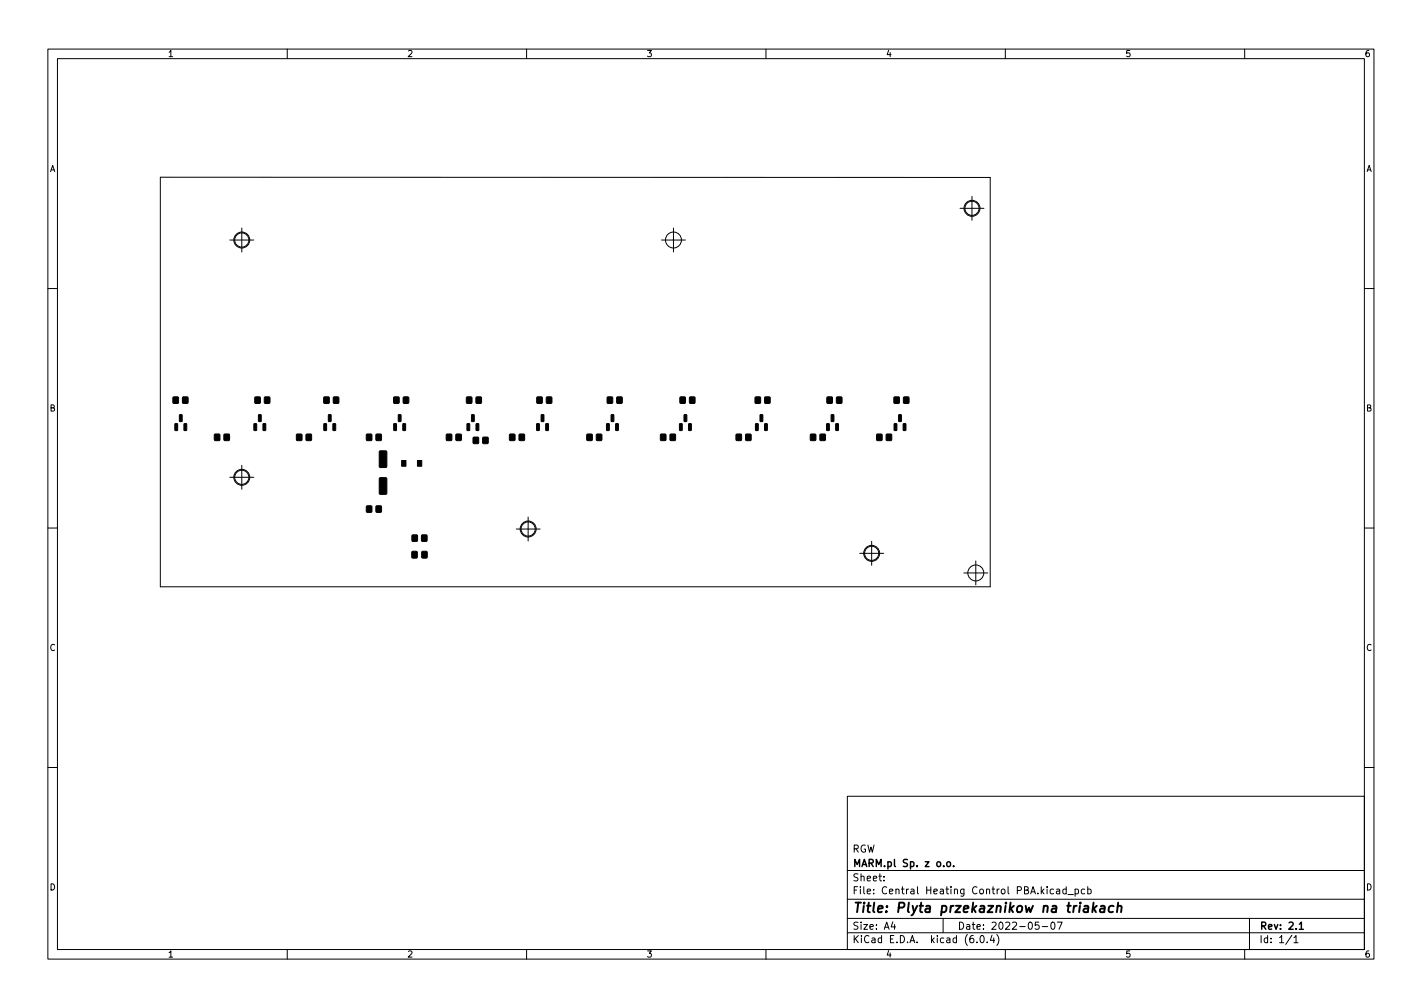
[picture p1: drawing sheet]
<svg xmlns="http://www.w3.org/2000/svg" width="297mm" height="210mm" viewBox="0 0 297 210" stroke-linecap="round" stroke-linejoin="round" font-family="sans-serif">
<defs><g id="words">
<text font-size="2.8" x="178" y="190.6">Title: Plyta przekaznikow na triakach</text>
<g font-size="2.1">
<text x="178" y="178">RGW</text>
<text x="178" y="184">Sheet:</text>
<text x="178" y="181">MARM.pl Sp. z o.o.</text>
<text x="178" y="186.7">File: Central Heating Control PBA.kicad_pcb</text>
<text x="178" y="196.9">KiCad E.D.A. kicad (6.0.4)</text>
<text x="178" y="194.1">Size: A4</text>
<text x="200" y="194.1">Date: 2022-05-07</text>
<text x="263" y="194.1">Rev: 2.1</text>
<text x="263" y="196.9">Id: 1/1</text>
</g>
<g font-size="1.8">
<text x="35" y="11.9">1</text>
<text x="85" y="11.9">2</text>
<text x="135" y="11.9">3</text>
<text x="185" y="11.9">4</text>
<text x="235" y="11.9">5</text>
<text x="285" y="11.9">6</text>
<text x="10.3" y="35.9">A</text>
<text x="285.3" y="35.9">A</text>
<text x="10.3" y="85.9">B</text>
<text x="285.3" y="85.9">B</text>
<text x="10.3" y="135.9">C</text>
<text x="285.3" y="135.9">C</text>
<text x="10.3" y="185.9">D</text>
<text x="285.3" y="185.9">D</text>
<text x="35" y="199.9">1</text>
<text x="85" y="199.9">2</text>
<text x="135" y="199.9">3</text>
<text x="185" y="199.9">4</text>
<text x="235" y="199.9">5</text>
<text x="285" y="199.9">6</text>
</g>
</g></defs>
<g fill="none" stroke="#000" stroke-width=".21">
<path d="M10 10.2h277v190.1h-277zM12 12.2h273v186.1h-273zM60 10.2v2M110 10.2v2M160 10.2v2M210 10.2v2M260 10.2v2M33.5 37l173.3 .1v85.4h-173.3zM48 50.1h5M50.5 47.6v5M138.2 50.1h5M140.7 47.6v5"/>
<path d="M200.5 43.5h5M203 41v5M10 60.2h2M285 60.2h2M48 99.7h5M50.5 97.2v5M10 110.2h2M107.8 110.5h5M110.3 108v5M179.6 115.5h5M182.1 113v5M201.3 119.6h5"/>
<path d="M203.8 117.1v5M285 110.2h2M10 160.2h2M177 166.3h108v32h-108zM285 160.2h2M60 198.3v2M110 198.3v2M160 198.3v2M177 194.8h108M177 191.8h108M177 187.8h108M177 181.8h108"/>
<path d="M184.6 183.8v.1M184.6 183v.1M186.5 192.5l-.4 1h1M186.9 193v1M197 191.8v3M204.1 196.7v.1M204.9 195.4l.2-.1a.8 .8 0 0 1 .5 .8 .8 .8 0 0 1-.5 .7 1 1 0 0 1-.2-1.4zM206.2 196.7v.1M207.2 195.3l-.3 1h.9M207.6 195.8v1M208.2 195.1a1.72 1.72 0 0 1 0 2.3M210 198.3v2"/>
<path d="M217 192.5h-.7l-.1 .7 .2-.1 .5 .1 .2 .2-.1 .5-.2 .1-.6-.1M217.7 193.5h1.2M219.6 192.7l.3-.2a.8 .8 0 0 1 .5 .8 .8 .8 0 0 1-.5 .7l-.3-.1-.1-.4zM220.1 185.7l-.5-.1-.2 .3 .1 .7h.6M220.7 185.7h.6l.1 .9M220.9 192.5h1l-.7 1.5M221.4 186l-.5 .1-.3 .2 .3 .3h.5M222.7 185.7l-.4-.1-.3 .3 .1 .7h.6M222.7 185.1v1.5M223.1 186.8h1.1M224.6 185.7l.4-.1 .3 .3-.2 .7h-.5M224.6 185.6v1.5"/>
<path d="M226.6 185.7l-.5-.1-.2 .3 .1 .7h.6M227.2 185.7l.4-.1 .3 .3-.1 .7h-.6M227.2 185.1v1.5M260 198.3v2M261 191.8v6.5M269.9 195.3l-1.3 1.9M270.3 195.8l.4-.5v1.5M270.3 196.8h.8"/>
<circle cx="50.5" cy="50.1" r="1.67"/>
<circle cx="50.5" cy="50.1" r="1.48"/>
<circle cx="140.7" cy="50.1" r="1.67"/>
<circle cx="203" cy="43.5" r="1.67"/>
<circle cx="203" cy="43.5" r="1.48"/>
<circle cx="50.5" cy="99.7" r="1.67"/>
<circle cx="50.5" cy="99.7" r="1.48"/>
<circle cx="110.3" cy="110.5" r="1.67"/>
<circle cx="110.3" cy="110.5" r="1.48"/>
<circle cx="182.1" cy="115.5" r="1.67"/>
<circle cx="182.1" cy="115.5" r="1.48"/>
<circle cx="203.8" cy="119.6" r="1.67"/>
</g>
<path d="M197.8 180.1l.3-.2 .4 .2 .1 .5-.2 .3h-.3l-.3-.1zM199.2 180.8v.1M271.4 193l.4-.5v1.5M271.4 194h.9" fill="none" stroke="#000" stroke-width=".3"/>
<path d="M228.4 188.5l-.2 2M228.5 189.7l.4 .8M229.1 189.1l-.8 .8M230 189.2h.7v1.3M230.8 189.6l-.7 .1a.4 .4 0 0 0-.3 .3 .4 .4 0 0 0 .2 .5l.7-.1M232.6 189.2a.66 .66 0 0 0-1 .3v.6l.1 .3h.8M233.5 189.3l.3-.2 .4 .1v1.3M233.6 188.5l-.3 2" fill="none" stroke="#000" stroke-width=".4"/>
<g fill="#000" stroke="#000" stroke-width=".21">
<path d="M36.6 88.5h.5l-.1 1.4-.5-.1zM36.2 82.9h1v1.3h-1zM37.5 86.6l.6 .1-.1 1.3-.5-.1zM38.5 88.5h.5l-.1 1.4-.5-.1zM38.2 82.9h1v1.3h-1zM44.8 90.7h1.1v1.2h-1.1zM46.8 90.7h1.1v1.2h-1.1zM53.1 88.5h.5l-.1 1.4-.5-.1zM54 86.6l.6 .1-.1 1.3-.5-.1zM53.3 82.9h1v1.3h-1zM55 88.5h.5l-.1 1.4-.5-.1zM55.3 82.9h1v1.3h-1z"/>
<path d="M62 90.7h1v1.2h-1zM64 90.7h1v1.2h-1zM67.7 88.5h.5l-.1 1.4-.5-.1zM68.6 86.6l.6 .1-.1 1.3-.5-.1zM67.7 82.9h1v1.3h-1zM69.6 88.5h.5l-.1 1.4-.5-.1zM69.7 82.9h1v1.3h-1zM76.6 90.7h1v1.2h-1zM78.6 90.7h1v1.2h-1zM79.3 94.2l1.3-.1 .2 .2v3.1l-.1 .2h-1.2l-.3-.1zM79.3 99.8l1.3-.1 .2 .2v3.1l-.1 .2h-1.2l-.3-.1zM82.3 88.5h.5l-.1 1.4-.5-.1z"/>
<path d="M83.2 86.6l.6 .1-.1 1.3-.5-.1zM82.3 82.9h1v1.3h-1zM84.2 88.5h.5l-.1 1.4-.5-.1zM83.9 96.1h.9v1.2h-.9zM84.3 82.9h1v1.3h-1zM87.2 96.1h.9v1.2h-.9zM93.3 90.7h1v1.2h-1zM95.3 90.7h1v1.2h-1zM97.5 82.9h1v1.3h-1zM97.6 88.5h.5l-.1 1.4-.5-.1zM98.5 86.6l.6 .1-.1 1.3-.5-.1zM99.5 82.9h1v1.3h-1z"/>
<path d="M99.5 88.5h.5l-.1 1.4-.5-.1zM98.9 91.3h1v1.3h-1zM100.9 91.3h1v1.3h-1zM106.5 90.7h1v1.2h-1zM108.5 90.7h1v1.2h-1zM112.2 82.9h1v1.3h-1zM112.1 88.5h.6l-.1 1.4-.5-.1zM113.1 86.6l.5 .1-.1 1.3-.5-.1zM114.2 82.9h1v1.3h-1zM114 88.5h.6l-.1 1.4-.5-.1zM122.6 90.7h1.1v1.2h-1.1zM124.6 90.7h1.1v1.2h-1.1z"/>
<path d="M126.7 88.5h.6l-.1 1.4-.5-.1zM127.7 86.6l.5 .1-.1 1.3-.5-.1zM126.9 82.9h1v1.3h-1zM128.6 88.5h.6l-.1 1.4-.5-.1zM128.9 82.9h1v1.3h-1zM138 90.7h1.1v1.2h-1.1zM140 90.7h1.1v1.2h-1.1zM142 88.5h.5l-.1 1.4-.5-.1zM142.9 86.6l.6 .1-.1 1.3-.5-.1zM142.1 82.9h1v1.3h-1zM143.9 88.5h.5l-.1 1.4-.5-.1zM144.1 82.9h1v1.3h-1z"/>
<path d="M153.8 90.7h1v1.2h-1zM155.8 90.7h1v1.2h-1zM157.8 82.9h1v1.3h-1zM157.8 88.5h.6l-.1 1.4-.5-.1zM158.8 86.6l.5 .1v1.3l-.5-.1zM159.8 82.9h1v1.3h-1zM159.7 88.5h.6l-.1 1.4-.5-.1zM169.3 90.7h1.1v1.2h-1.1zM171.3 90.7h1.1v1.2h-1.1zM172.8 82.9h1v1.3h-1zM172.7 88.5h.5v1.4l-.5-.1zM173.6 86.6l.6 .1-.1 1.3-.5-.1z"/>
<path d="M174.8 82.9h1v1.3h-1zM174.6 88.5h.5v1.4l-.5-.1zM183.2 90.7h1v1.2h-1zM185.2 90.7h1v1.2h-1zM186.8 82.9h1v1.3h-1zM186.8 88.5h.5v1.4l-.5-.1zM187.7 86.6l.6 .1-.1 1.3-.5-.1zM188.8 82.9h1v1.3h-1zM188.7 88.5h.5v1.4l-.5-.1zM76.6 105.7h1v1.2h-1zM78.6 105.7h1v1.2h-1zM86.1 115.2h1v1.3h-1z"/>
<path d="M86.1 111.7h1.1v1.3h-1.1zM88.1 111.7h1.1v1.3h-1.1zM88.2 115.2h1v1.3h-1z"/>
</g>
<use href="#words"/>
</svg>
